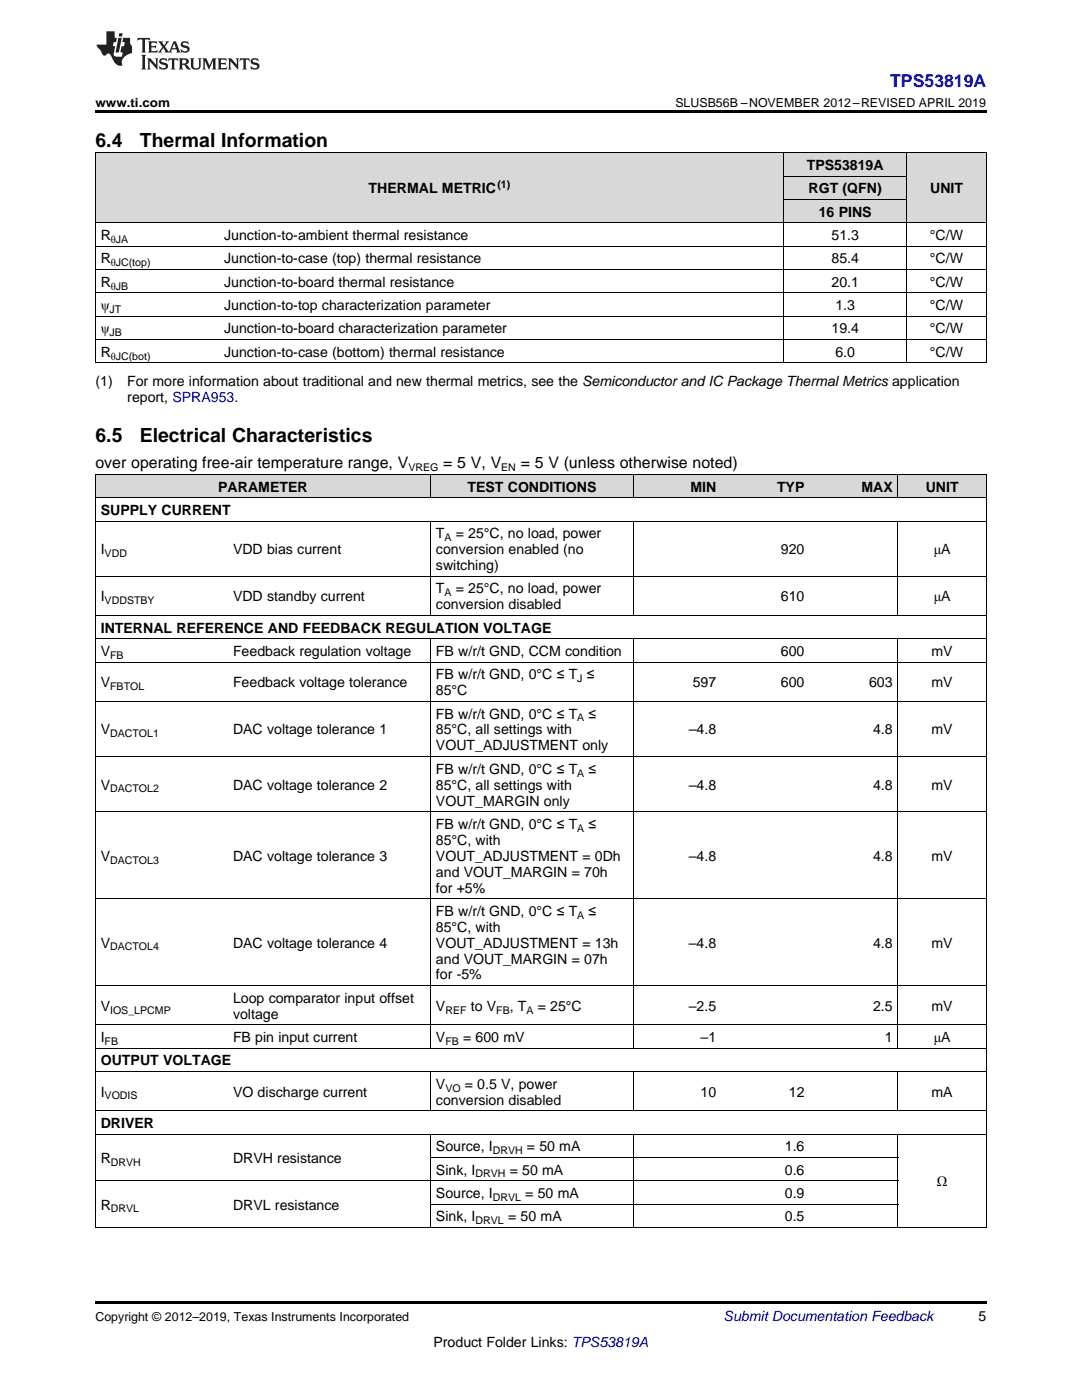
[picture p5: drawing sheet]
<svg xmlns="http://www.w3.org/2000/svg" width="216mm" height="279mm" viewBox="0 0 216 279" stroke-linecap="round" stroke-linejoin="round" font-family="sans-serif">
<defs><g id="words">
<g font-size="3.9">
<text x="19" y="29.3">6.4</text>
<text x="27.9" y="29.3">Thermal Information</text>
<text x="19" y="88.3">6.5</text>
<text x="27.9" y="88.3">Electrical Characteristics</text>
</g>
<text font-size="3.5" fill="#00f" x="177.6" y="17.3">TPS53819A</text>
<g font-size="3.2">
<text x="19" y="93.5">over operating free-air temperature range, V</text>
<text x="88.4" y="93.5">= 5 V, V</text>
<text x="103.9" y="93.5">= 5 V (unless otherwise noted)</text>
</g>
<g font-size="2.8">
<text x="161" y="33.9">TPS53819A</text>
<text x="73.6" y="38.6">THERMAL METRIC</text>
<text x="161.3" y="38.6">RGT (QFN)</text>
<text x="185.6" y="38.6">UNIT</text>
<text x="20.1" y="47.9">R</text>
<text x="44.7" y="47.9">Junction-to-ambient thermal resistance</text>
<text x="163.4" y="43.3">16 PINS</text>
<text x="165.9" y="47.9">51.3</text>
<text x="185.6" y="47.9">°C/W</text>
<text x="20.1" y="52.6">R</text>
<text x="44.7" y="52.6">Junction-to-case (top) thermal resistance</text>
<text x="165.9" y="52.6">85.4</text>
<text x="185.6" y="52.6">°C/W</text>
<text x="20.1" y="57.2">R</text>
<text x="44.7" y="57.2">Junction-to-board thermal resistance</text>
<text x="165.9" y="57.2">20.1</text>
<text x="185.6" y="57.2">°C/W</text>
<text x="20.1" y="61.9">ψ</text>
<text x="44.7" y="61.9">Junction-to-top characterization parameter</text>
<text x="166.7" y="61.9">1.3</text>
<text x="185.6" y="61.9">°C/W</text>
<text x="20.1" y="66.5">ψ</text>
<text x="20.1" y="71.2">R</text>
<text x="44.7" y="66.5">Junction-to-board characterization parameter</text>
<text x="44.7" y="71.2">Junction-to-case (bottom) thermal resistance</text>
<text x="165.9" y="66.5">19.4</text>
<text x="166.7" y="71.2">6.0</text>
<text x="185.6" y="66.5">°C/W</text>
<text x="185.6" y="71.2">°C/W</text>
<text x="19" y="77">(1)</text>
<text x="25.4" y="77">For more information about traditional and new thermal metrics, see the Semiconductor and IC Package Thermal Metrics application</text>
<text x="25.4" y="80.2">report, SPRA953.</text>
<text x="43.5" y="98.1">PARAMETER</text>
<text x="93.3" y="98.1">TEST CONDITIONS</text>
<text x="137.8" y="98.1">MIN</text>
<text x="155" y="98.1">TYP</text>
<text x="171.9" y="98.1">MAX</text>
<text x="184.7" y="98.1">UNIT</text>
<text x="20.1" y="102.8">SUPPLY CURRENT</text>
<text x="87" y="107.4">T</text>
<text x="90.9" y="107.4">= 25°C, no load, power</text>
<text x="20.1" y="110.6">I</text>
<text x="46.5" y="110.6">VDD bias current</text>
<text x="87" y="110.6">conversion enabled (no</text>
<text x="87" y="113.8">switching)</text>
<text x="155.8" y="110.6">920</text>
<text x="186.3" y="110.6">μA</text>
<text x="87" y="118.4">T</text>
<text x="90.9" y="118.4">= 25°C, no load, power</text>
<text x="20.1" y="120">I</text>
<text x="46.5" y="120">VDD standby current</text>
<text x="87" y="121.6">conversion disabled</text>
<text x="155.8" y="120">610</text>
<text x="186.3" y="120">μA</text>
<text x="20.1" y="126.3">INTERNAL REFERENCE AND FEEDBACK REGULATION VOLTAGE</text>
<text x="20.1" y="130.9">V</text>
<text x="46.5" y="130.9">Feedback regulation voltage</text>
<text x="87" y="130.9">FB w/r/t GND, CCM condition</text>
<text x="155.8" y="130.9">600</text>
<text x="185.9" y="130.9">mV</text>
<text x="20.1" y="137.2">V</text>
<text x="46.5" y="137.2">Feedback voltage tolerance</text>
<text x="87" y="135.6">FB w/r/t GND, 0°C ≤ T ≤</text>
<text x="138.2" y="137.2">597</text>
<text x="155.8" y="137.2">600</text>
<text x="173.4" y="137.2">603</text>
<text x="185.9" y="137.2">mV</text>
<text x="87" y="138.7">85°C</text>
<text x="87" y="143.4">FB w/r/t GND, 0°C ≤ T</text>
<text x="117.4" y="143.4">≤</text>
<text x="20.1" y="146.6">V</text>
<text x="46.5" y="146.6">DAC voltage tolerance 1</text>
<text x="87" y="146.6">85°C, all settings with</text>
<text x="87" y="149.8">VOUT_ADJUSTMENT only</text>
<text x="137.4" y="146.6">–4.8</text>
<text x="174.2" y="146.6">4.8</text>
<text x="185.9" y="146.6">mV</text>
<text x="87" y="154.4">FB w/r/t GND, 0°C ≤ T</text>
<text x="117.4" y="154.4">≤</text>
<text x="20.1" y="157.6">V</text>
<text x="46.5" y="157.6">DAC voltage tolerance 2</text>
<text x="87" y="157.6">85°C, all settings with</text>
<text x="87" y="160.8">VOUT_MARGIN only</text>
<text x="137.4" y="157.6">–4.8</text>
<text x="174.2" y="157.6">4.8</text>
<text x="185.9" y="157.6">mV</text>
<text x="87" y="165.4">FB w/r/t GND, 0°C ≤ T</text>
<text x="117.4" y="165.4">≤</text>
<text x="20.1" y="171.8">V</text>
<text x="46.5" y="171.8">DAC voltage tolerance 3</text>
<text x="87" y="168.6">85°C, with</text>
<text x="87" y="171.8">VOUT_ADJUSTMENT = 0Dh</text>
<text x="137.4" y="171.8">–4.8</text>
<text x="174.2" y="171.8">4.8</text>
<text x="185.9" y="171.8">mV</text>
<text x="87" y="174.9">and VOUT_MARGIN = 70h</text>
<text x="87" y="178.1">for +5%</text>
<text x="87" y="182.8">FB w/r/t GND, 0°C ≤ T</text>
<text x="87" y="185.9">85°C, with</text>
<text x="117.4" y="182.8">≤</text>
<text x="20.1" y="189.1">V</text>
<text x="46.5" y="189.1">DAC voltage tolerance 4</text>
<text x="87" y="189.1">VOUT_ADJUSTMENT = 13h</text>
<text x="137.4" y="189.1">–4.8</text>
<text x="174.2" y="189.1">4.8</text>
<text x="185.9" y="189.1">mV</text>
<text x="87" y="192.3">and VOUT_MARGIN = 07h</text>
<text x="87" y="195.5">for -5%</text>
<text x="20.1" y="201.7">V</text>
<text x="46.5" y="200.1">Loop comparator input offset</text>
<text x="46.5" y="203.3">voltage</text>
<text x="87" y="201.7">V</text>
<text x="93.9" y="201.7">to V</text>
<text x="101.7" y="201.7">, T</text>
<text x="107.3" y="201.7">= 25°C</text>
<text x="137.4" y="201.7">–2.5</text>
<text x="174.2" y="201.7">2.5</text>
<text x="185.9" y="201.7">mV</text>
<text x="20.1" y="208">I</text>
<text x="46.5" y="208">FB pin input current</text>
<text x="87" y="208">V</text>
<text x="92.4" y="208">= 600 mV</text>
<text x="139.8" y="208">–1</text>
<text x="176.6" y="208">1</text>
<text x="186.3" y="208">μA</text>
<text x="20.1" y="212.6">OUTPUT VOLTAGE</text>
<text x="20.1" y="218.9">I</text>
<text x="46.5" y="218.9">VO discharge current</text>
<text x="87" y="217.3">V</text>
<text x="87" y="220.5">conversion disabled</text>
<text x="92.7" y="217.3">= 0.5 V, power</text>
<text x="139.8" y="218.9">10</text>
<text x="157.4" y="218.9">12</text>
<text x="185.9" y="218.9">mA</text>
<text x="20.1" y="225.1">DRIVER</text>
<text x="20.1" y="232.1">R</text>
<text x="46.5" y="232.1">DRVH resistance</text>
<text x="87" y="229.8">Source, I</text>
<text x="105.1" y="229.8">= 50 mA</text>
<text x="156.6" y="229.8">1.6</text>
<text x="87" y="234.4">Sink, I</text>
<text x="87" y="239.1">Source, I</text>
<text x="101.7" y="234.4">= 50 mA</text>
<text x="104.8" y="239.1">= 50 mA</text>
<text x="156.6" y="234.4">0.6</text>
<text x="156.6" y="239.1">0.9</text>
<text x="186.9" y="236.7">Ω</text>
<text x="20.1" y="241.4">R</text>
<text x="46.5" y="241.4">DRVL resistance</text>
<text x="87" y="243.7">Sink, I</text>
<text x="101.4" y="243.7">= 50 mA</text>
<text x="156.6" y="243.7">0.5</text>
<text x="195.3" y="263.6">5</text>
<text x="86.5" y="268.9">Product Folder Links: TPS53819A</text>
</g>
<text font-size="2.8" fill="#0000c8" x="144.4" y="263.6">Submit Documentation Feedback</text>
<g font-size="2.5">
<text x="19" y="21.4">www.ti.com</text>
<text x="134.8" y="21.4">SLUSB56B –NOVEMBER 2012–REVISED APRIL 2019</text>
<text x="19" y="263.6">Copyright © 2012–2019, Texas Instruments Incorporated</text>
</g>
<g font-size="2.1">
<text x="99.2" y="37.5">(1)</text>
<text x="22.1" y="48.5">θJA</text>
<text x="22.1" y="53.1">θJC(top)</text>
<text x="22.1" y="57.8">θJB</text>
<text x="21.9" y="62.4">JT</text>
<text x="21.9" y="67.1">JB</text>
<text x="22.1" y="71.8">θJC(bot)</text>
<text x="81.5" y="94.1">VREG</text>
<text x="100" y="94.1">EN</text>
<text x="88.7" y="108">A</text>
<text x="20.9" y="111.2">VDD</text>
<text x="88.7" y="119">A</text>
<text x="20.9" y="120.6">VDDSTBY</text>
<text x="22" y="131.5">FB</text>
<text x="22" y="137.7">FBTOL</text>
<text x="115.2" y="136.1">J</text>
<text x="115.2" y="144">A</text>
<text x="22" y="147.1">DACTOL1</text>
<text x="115.2" y="155">A</text>
<text x="22" y="158.2">DACTOL2</text>
<text x="115.2" y="166">A</text>
<text x="22" y="172.3">DACTOL3</text>
<text x="115.2" y="183.3">A</text>
<text x="22" y="189.7">DACTOL4</text>
<text x="22" y="202.3">IOS_LPCMP</text>
<text x="88.9" y="202.3">REF</text>
<text x="99" y="202.3">FB</text>
<text x="105.1" y="202.3">A</text>
<text x="20.9" y="208.5">FB</text>
<text x="88.9" y="208.5">FB</text>
<text x="20.9" y="219.4">VODIS</text>
<text x="88.9" y="217.8">VO</text>
<text x="22.1" y="232.7">DRVH</text>
<text x="98.3" y="230.3">DRVH</text>
<text x="94.9" y="235">DRVH</text>
<text x="98.3" y="239.6">DRVL</text>
<text x="22.1" y="242">DRVL</text>
<text x="94.9" y="244.3">DRVL</text>
</g>
</g></defs>
<g fill="#d8d8d8">
<path d="M19 94.7h26.4v4.7h-26.4z"/>
<path d="M45.4 94.7h40.5v4.7h-40.5z"/>
<path d="M85.9 94.7h40.5v4.7h-40.5z"/>
<path d="M126.4 94.7h17.6v4.7h-17.6z"/>
<path d="M144 94.7h17.6v4.7h-17.6z"/>
<path d="M161.6 94.7h17.6v4.7h-17.6z"/>
<path d="M179.2 94.7h17.6v4.7h-17.6z"/>
<path d="M19 30.6h24.7v13.9h-24.7z"/>
<path d="M43.7 30.6h112.7v13.9h-112.7z"/>
<path d="M181 30.6h15.8v13.9h-15.8z"/>
<path d="M156.4 39.9h24.6v4.6h-24.6z"/>
<path d="M156.4 35.2h24.6v4.7h-24.6z"/>
<path d="M156.4 30.6h24.6v4.6h-24.6z"/>
</g>
<path d="M19 22h177.8v.5h-177.8zM19 72.4l.2 .1zM156.2 72.4l.2 .1zM180.9 72.4l.1 .1zM196.7 72.4l.1 .1zM19 259.7h177.8v.5h-177.8z" fill="#000"/>
<g fill="none" stroke="#000" stroke-width=".2">
<path d="M19 30.5h177.8M19.1 30.5v42M156.3 30.5v42M156.4 39.8h24.6M156.4 35.2h24.6M180.9 30.5v42M196.8 30.5v42M19 58.4h177.8M19 53.8h177.8M19 49.1h177.8M19 44.5h177.8M19 72.4h177.8"/>
<path d="M19 67.8h177.8M19 63.1h177.8M19 99.3h177.8M19 94.7h177.8M19.1 94.7v150.3M85.9 94.7v4.7M126.3 94.7v4.7M179.2 94.7v4.7M196.8 94.7v150.3M19 115h177.8M19 104h177.8M85.9 104v18.9"/>
<path d="M126.3 104v18.9M179.2 104v18.9M19 140h177.8M19 132.1h177.8M19 127.5h177.8M19 122.8h177.8M85.9 127.5v81.7M126.3 127.5v81.7M179.2 127.5v81.7M19 151h177.8M19 179.3h177.8M19 162h177.8"/>
<path d="M19 196.7h177.8M19 213.8h177.8M19 209.2h177.8M19 204.5h177.8M85.9 213.9v7.8M126.3 213.9v7.8M179.2 213.9v7.8M19 235.6h160.2M19 226.3h177.8M19 221.7h177.8M85.9 226.3v18.7M85.9 231h93.3"/>
<path d="M126.3 226.3v18.7M179.2 226.3v18.7M19 245h177.8M85.9 240.3h93.3"/>
</g>
<g fill="#231f20">
<path d="M27.5 7.6l-.1 .5 .4-.2h.6v.1v2.1l-.2 .4h1l-.3-.4v-2.1l.1-.1h.5l.5 .2-.2-.5zM29.5 8.3l.2 .3v1.5l-.2 .4h1.8l.2-.6a1.04 1.04 0 0 1-1.3 .2v-.7h.6l.3 .2v-.6l-.3 .2h-.6v-.6l.8-.1 .4 .3-.2-.5zM31.5 8.3l.9 1.1-.9 1.1h.8l-.2-.2 .5-.7 .4 .7-.2 .2h1.5l-.1-.2 .1-.4h.9l.1 .4-.2 .2h1l-.3-.3-.7-1.9h-.5l-.9 2-.8-1 .9-1h-.8l.1 .3-.3 .5-.4-.6 .2-.2zM34.7 8.6l.4 1h-.7zM36.3 8.4a.63 .63 0 0 0-.2 .7 .63 .63 0 0 0 .6 .4l.6 .2 .1 .2a.75 .75 0 0 1-.7 .4 .75 .75 0 0 1-.6-.5l.1 .7 .1-.1a1.11 1.11 0 0 0 1.5-.6 1.13 1.13 0 0 0-1.2-.8l-.1-.4a1.04 1.04 0 0 1 1.2 .2l-.2-.5-.1 .1-.5-.2zM28.2 10.9l.2 .4v2.2l-.2 .4h1l-.3-.4v-2.2l.3-.4zM29.3 11.6l.3 .4v1.5l-.3 .4h.8l-.2-.4v-1.3l1.5 1.7v-1.9l.2-.4h-.7l.2 .4v.9l-1.1-1.3zM32 11.8a.62 .62 0 0 0-.2 .7 .62 .62 0 0 0 .6 .4l.6 .1 .1 .3a.76 .76 0 0 1-.7 .3 .76 .76 0 0 1-.6-.4l.1 .7 .1-.1a1.11 1.11 0 0 0 1.5-.6 1.13 1.13 0 0 0-1.2-.8l-.1-.4a1.04 1.04 0 0 1 1.2 .2l-.2-.6-.1 .1-.5-.1zM33.7 11.6l-.2 .6a.61 .61 0 0 1 .8-.3v1.6l-.2 .4h.9l-.2-.4v-1.6a.63 .63 0 0 1 .8 .3l-.2-.6zM35.6 11.6l.3 .4v1.5l-.3 .4h1l-.2-.2v-.8l.5 .2a.76 .76 0 0 0 1.2 .7l-1-1a.58 .58 0 0 0 .6-.5 .58 .58 0 0 0-.5-.6zM36.4 11.9h.1a.45 .45 0 0 1 .5 .1 .45 .45 0 0 1 .1 .5l-.7 .2zM37.9 11.6l.2 .2a2.17 2.17 0 0 0 .3 1.9 .99 .99 0 0 0 1.6-.6v-1.1l.2-.4h-.7l.2 .2a1.92 1.92 0 0 1-.2 1.8 .6 .6 0 0 1-.9-.5v-1.1l.2-.4zM40.4 11.6l.2 .4v1.5l-.2 .4h.7l-.2-.4v-1.4l.8 1.8 .8-1.8v1.4l-.2 .4h.9l-.2-.4v-1.5l.2-.4h-.8l-.6 1.5-.6-1.5zM43.4 11.6l.2 .4v1.5l-.2 .4h1.8l.2-.6a1.04 1.04 0 0 1-1.3 .1v-.6h.5l.4 .2v-.6l-.4 .2h-.5v-.7h.8l.3 .3-.1-.6zM45.5 11.6l.2 .4v1.5l-.2 .4h.7l-.2-.4v-1.3l1.5 1.7v-1.9l.2-.4h-.7l.2 .4v.9l-1.1-1.3zM47.9 11.6l-.1 .6a.61 .61 0 0 1 .8-.3v1.6l-.3 .4h1l-.3-.4 .1-1.6a.63 .63 0 0 1 .7 .3l-.1-.6zM50.2 11.8a.62 .62 0 0 0-.2 .7 .62 .62 0 0 0 .6 .4l.6 .1 .2 .3a.76 .76 0 0 1-.8 .3 .76 .76 0 0 1-.6-.4l.1 .7 .2-.1a1.11 1.11 0 0 0 1.5-.6 1.13 1.13 0 0 0-1.3-.8l-.1-.4a1.04 1.04 0 0 1 1.2 .2l-.1-.6-.2 .1-.5-.1z"/>
<path d="M21.2 6.3v2.6h-1.9l.1 .4 .7 .9a.91 .91 0 0 0 1 .8 .56 .56 0 0 1 .5-.3 .56 .56 0 0 1 .5 .3l.4 .8a1.53 1.53 0 0 0 1.9 1.2 1.54 1.54 0 0 1 1-2.1l.9-.3v-1.4a1.52 1.52 0 0 1-.3-1.6h-1.4l-.2 .8h.5l-.2 .8h-.4l-.2 1v.2l.4 .1-.2 .8a1.93 1.93 0 0 1-1.6-.3l.3-1.8h-.5l.2-.8h.4l.2-.8h-.4v-1.3zM23.6 7.6l-.6 2.9h.7l.6-2.9zM23.8 6.6l-.1 .7h.6l.2-.7z"/>
</g>
<use href="#words"/>
</svg>
